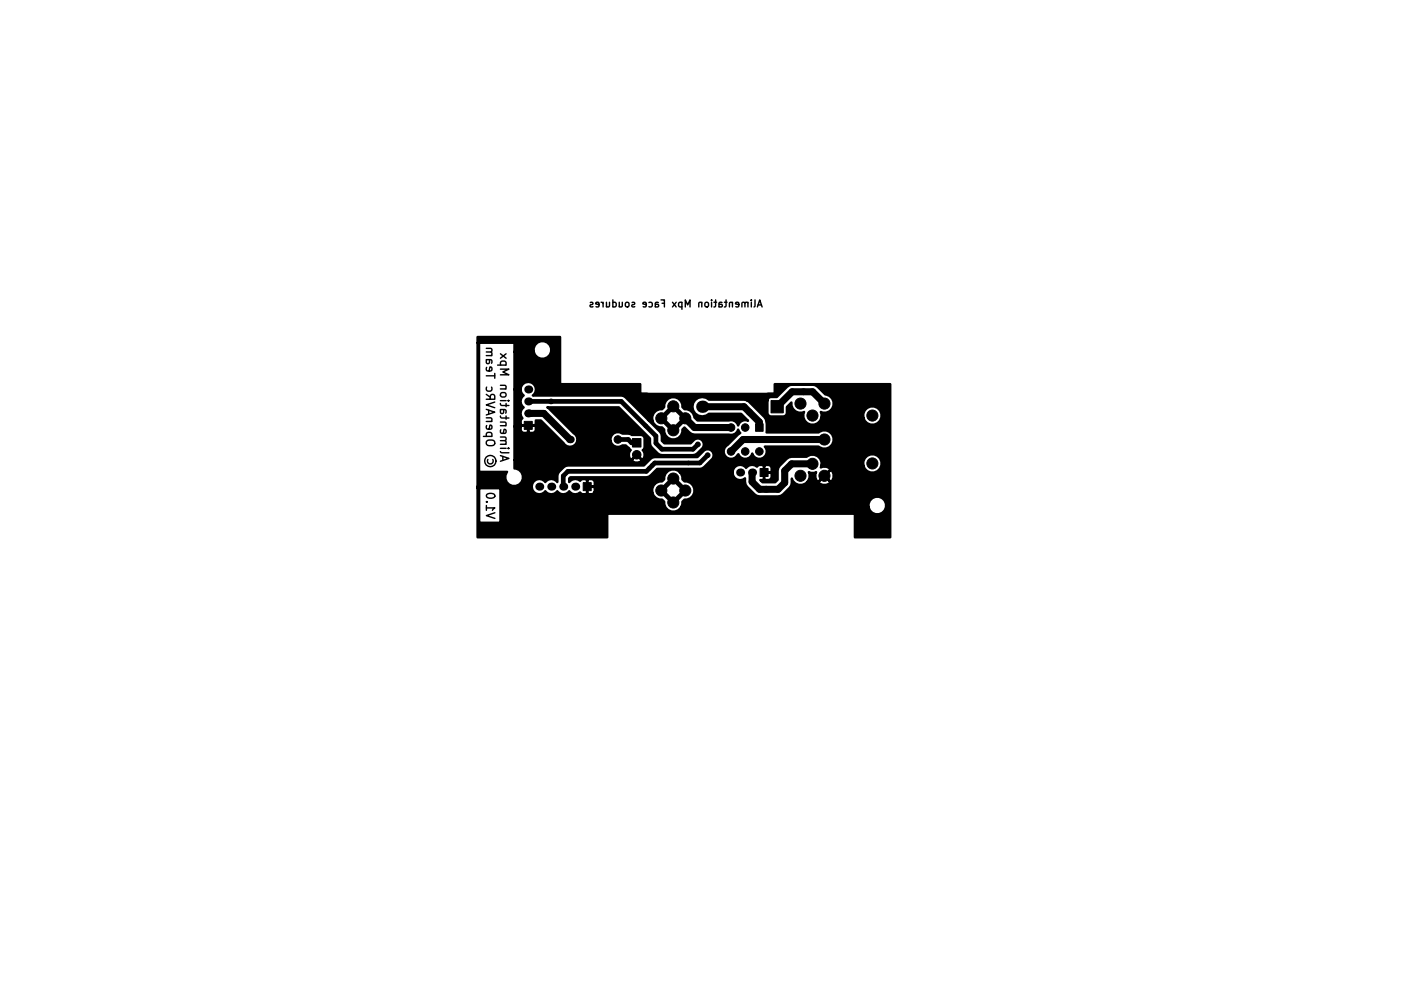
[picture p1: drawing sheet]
<svg xmlns="http://www.w3.org/2000/svg" width="297mm" height="210mm" viewBox="0 0 297 210" stroke-linecap="round" stroke-linejoin="round" font-family="sans-serif">
<g fill="none" stroke="#000" stroke-width=".3">
<path d="M103.1 76.3l1.1 .1v.7M103.1 74.7l1.1 .1 .1 .4-.2 .2M103.1 73.9l1.1 .1 .1 .4-.3 .3M103.1 79.7h1.8M103.1 75.4h1.2M103.2 77.9l-.1 .5 .3 .3 .8-.1v-.7l-.3-.1-.2 .9M103.2 76.3l-.1 .6a.35 .35 0 0 0 .3 .3 .35 .35 0 0 0 .4-.3l.1-.6M104.9 79.2v1M105.5 77.5h1.8M106.1 78.3h1.8l-1.3 .6 1.3 .6h-1.8M106.1 75.1l1.2 .9M106.2 77.5l-.1-.6 .3-.3h.6l.2 .2v.7"/>
<path d="M107.3 75.1l-1.2 .9M125.2 64.2l.3-.1 .2 .2v.3l-.5 .1v.4h.5M127 64.6l-.7-.1 .1-.3 .4-.1 .2 .2-.1 .8h-.5M127.4 64.1l.5 .3M127.9 64.1v1M128.6 64.1v1M129.2 64.1v1h-.4l-.2-.1M129.9 64.2l.5-.1 .3 .3-.2 .7h-.6M129.9 63.6v1.5M131.3 64.1v1M131.9 64.1v1h-.4l-.2-.1M132.7 64.3l.2-.2 .4 .2 .1 .5-.2 .3h-.3l-.2-.1z"/>
<path d="M134 64.2l.4-.1 .2 .2-.1 .3-.5 .1v.4h.6M137 64.6l-.7-.1 .1-.3 .4-.1 .2 .2-.1 .8h-.5M137.6 64.2l.4-.1 .3 .3-.1 .7h-.6M138.9 64.5l.5 .1 .3 .2-.3 .3h-.5M139.6 64.2h-.6l-.1 .9M140.2 63.6h.7v1.5M140.4 64.3h.5M142.6 64.1l.8 1M143.4 64.1l-.8 1M144.6 64.2l-.4-.1-.3 .3 .1 .7h.6M144.6 64.1v1.5M145.3 65.1v-1.5l.5 1.1 .5-1.1v1.5"/>
<path d="M148.8 64.3l-.2-.2-.4 .1v.9M148.8 64.1v1M149.5 64.3l.2-.2 .5 .2v.5l-.1 .3h-.4l-.2-.1zM150.9 63.6v.2M150.9 64.1v1M151.4 64.1h.5M151.7 63.6v1.3l-.3 .2M152.4 64.5l.5 .1 .3 .2-.3 .3h-.5M153.1 64.2h-.6l-.1 .9M153.6 64.1h.6M153.9 63.6v1.3l-.3 .2M155.3 64.3l-.2-.2-.4 .1v.9"/>
<path d="M155.3 64.1v1M156.7 64.6l-.8-.1 .1-.3 .4-.1 .3 .2-.1 .8h-.6M157.9 64.3l-.2-.2-.3 .1-.1 .9M158.6 64.3l-.2-.2-.4 .1-.1 .9M158.6 64.1v1M159.3 63.6v.2M159.3 64.1v1M160.1 63.6v1.3l-.2 .2M160.6 65.1l.5-1.5 .5 1.5M160.7 64.7h.7M102.5 92.6h1.8M103.1 88.6l1.1 .1 .1 .5-.2 .2"/>
<path d="M103.1 86.8l1.8 .6-1.8 .6M103.1 84.7h1.8v-.7l-.2-.2-.4-.1-.3 .1v.9M103.1 89.4h1.2M103.1 83.7l.9 .6M103.2 93.6a1.15 1.15 0 0 1 1.7 .2 .6 .6 0 0 1-.6 .8h-.6a.6 .6 0 0 1-.5-.4 .6 .6 0 0 1 0-.6zM103.2 92.6l-.1-.5 .3-.4h.6l.2 .2v.7M103.2 90.3l-.1 .5 .3 .2h.8v-.7l-.3-.1-.2 .8M103.2 82.1l-.1 .5 .3 .4h.6l.2-.2v-.7M103.4 97.5a.62 .62 0 0 0 .6 .9 .62 .62 0 0 0 .5-.9M103.6 87v.9M104.9 85.3l-1.8 .6 1.8 .6M106.1 96.7l1.8 .6-1.8 .6"/>
<path d="M106.1 95.8l.3 .3h1.5M106.1 93.5l1.1 .1 .1 .4-.2 .3M106.1 92.7l1.1 .1 .1 .4-.3 .3M106.1 89.5l1.1 .1 .1 .5-.2 .2M106.1 88.3l.3 .4h1.5M106.1 86.9l1.1 .1v.7M106.1 85.6l.3 .4h1.5M106.1 81.7l1.1 .1 .1 .5-.2 .2M106.1 95.1h1.2M106.1 94.3h1.2M106.1 90.3h1.2M106.1 85h1.2"/>
<path d="M106.1 82.5h1.2M106.2 91.2l-.1 .5 .3 .2h.8v-.7l-.3-.1-.2 .8M106.2 86.9l-.1 .6a.35 .35 0 0 0 .3 .3 .35 .35 0 0 0 .4-.3l.1-.6M106.3 83.4h.8l.2 .2-.1 .5-.2 .1-.7-.1-.2-.2zM106.6 96.8v.9M107.3 85.6v.7M107.3 88.3v.6M107.7 95.1h.2M107.7 85h.2M103.1 107.8h1.8l-.5 .5M103.1 106.5h.2M103.1 107.2v1.1"/>
<path d="M103.2 104.9a1.2 1.2 0 0 1 1.7 .2 .98 .98 0 0 1-.7 .7 .98 .98 0 0 1-1-.4zM104.9 108.8l-1.8 .6 1.8 .6"/>
<circle cx="104" cy="97.8" r="1.2"/>
</g>
<g fill="#000" stroke="#000" stroke-width=".21">
<path d="M111.1 89.4h1.7v1.7h-1.7zM134.1 93h1.8v1.8h-1.8zM161.2 99.4h1.7v1.7h-1.7zM160.2 89.9h1.6v1.6h-1.6zM163.5 85h2.6v2.6h-2.6zM123.6 102.4h1.8v1.7h-1.8z"/>
<circle cx="116.8" cy="85.2" r=".5"/>
<circle cx="131" cy="93.2" r=".8"/>
<circle cx="135" cy="96.5" r=".9"/>
<circle cx="140.2" cy="88.8" r="1.17"/>
<circle cx="142.8" cy="91.3" r="1.17"/>
<circle cx="142.8" cy="86.2" r="1.17"/>
<circle cx="145.3" cy="88.8" r="1.17"/>
<circle cx="148" cy="94.3" r=".5"/>
<circle cx="150" cy="96.6" r=".5"/>
<circle cx="155" cy="95.8" r=".8"/>
<circle cx="155" cy="90.7" r=".8"/>
<circle cx="158" cy="95.8" r=".8"/>
<circle cx="158" cy="90.7" r=".8"/>
<circle cx="161" cy="95.8" r=".8"/>
<circle cx="169.7" cy="85.6" r="1.17"/>
<circle cx="172.3" cy="88.2" r="1.17"/>
<circle cx="172.3" cy="98.4" r="1.17"/>
<circle cx="174.8" cy="93.2" r="1.17"/>
<circle cx="174.8" cy="85.6" r="1.17"/>
<circle cx="185" cy="88.2" r="1.17"/>
<circle cx="185" cy="98.3" r="1.17"/>
<circle cx="140.2" cy="104.1" r="1.17"/>
<circle cx="142.8" cy="101.5" r="1.17"/>
<circle cx="142.8" cy="106.6" r="1.17"/>
<circle cx="145.3" cy="104.1" r="1.17"/>
<circle cx="169.7" cy="100.9" r="1.17"/>
<circle cx="174.8" cy="100.9" r="1.17"/>
</g>
<g fill="#000">
<circle cx="112" cy="82.6" r=".85"/>
<circle cx="112" cy="87.7" r=".85"/>
<circle cx="112" cy="85.2" r=".85"/>
<circle cx="120.8" cy="93.2" r=".8"/>
<circle cx="148.9" cy="86.3" r="1.3"/>
<circle cx="114.3" cy="103.2" r=".85"/>
<circle cx="116.9" cy="103.2" r=".85"/>
<circle cx="119.4" cy="103.2" r=".85"/>
<circle cx="122" cy="103.2" r=".85"/>
<circle cx="156.9" cy="100.2" r=".85"/>
<circle cx="159.5" cy="100.2" r=".85"/>
</g>
<path d="M112 87.7h3.3l5.5 5.5M145.3 88.8l1.9 1.9h7.8M148.9 86.3h8.8l3.3 3.2v1.2M172.3 98.4h-4.5l-1.4 1.5v2.5l-1.4 1.4h-4l-1.5-1.6v-2M174.8 93.2h-17.3l-2.5 2.6M174.8 85.6l-2.5-2.5h-4.4l-3.1 3.2" fill="none" stroke="#000" stroke-width="1.5"/>
<path d="M112 87.7l.2 .2M112 85.2h19.7l7.4 7.3v1.5l1.2 1.3h6.6l1.1-1M131 93.2h2.2l.7 .7h1.1M142.8 86.2l2.5 2.6-2.5 2.5-2.6-2.5zM150 96.6l-1.6 1.6h-9.6l-1.8 1.8h-16.6l-1 1v2.2M140.2 104.1l2.6-2.6 2.5 2.6-2.5 2.5z" fill="none" stroke="#000" stroke-width="1"/>
<path d="M101.2 71.5h17.6v9.9l17 .1v1.7l.2 .3 26.5 .1 1.7-.2 .1-1.9h24.4v32.5h-7.4v-4.8l-.3-.2h-52l-.2 .2v4.8h-27.6v-10.4h.4v7.3h4.5v-7.3h-4.9v-.4h11.5a1.58 1.58 0 0 0 1.1 1.6 1.58 1.58 0 0 0 1.8-.6 1.53 1.53 0 0 0 2.5 0 1.53 1.53 0 0 0 2.6 0 1.52 1.52 0 0 0 2.3 .3l.5 .3h.8l.2-.1v-1.4v1.4l.2 .1h.8l.5-.3h12.3a1.9 1.9 0 0 0 2.1 1.5l.4 .5v.5a1.95 1.95 0 0 0 1.6 1.5 1.95 1.95 0 0 0 2-.9h39.7l.3 .7a1.89 1.89 0 0 0 3.2 0 1.89 1.89 0 0 0-1.2-2.9 1.89 1.89 0 0 0-2.3 2.2h-39.7l.3-.6v-.5l.4-.5a1.93 1.93 0 0 0 2.2-1.9 1.93 1.93 0 0 0-2.2-2l-.4-.4v-.5l-.5-1 11.1 .1a1.58 1.58 0 0 0 1 1.4 1.58 1.58 0 0 0 1.7-.2l.1 1.3a4.6 4.6 0 0 0 2.9 2.5l4.6-.1a3.8 3.8 0 0 0 2.3-3.7 1.9 1.9 0 0 0 3.3 .7h2.4l.1 .4a1.96 1.96 0 0 0 2.2 0l.1-.4-1.2-1.2-1.2 1.2h-2.4a1.76 1.76 0 0 0 .3-2l.4 .1h.7l.4-.1-.1 1.1 .3 .8 .3 .1 1.2-1.3 1.4 1.3 .3-.1a1.96 1.96 0 0 0 0-2.3l-.3-.1-1.4 1.2 1.3-1.2-.1-.4-.7-.3h-.8l-.4 .2 .2-.5h8.8a1.96 1.96 0 0 0 3 1.3 1.96 1.96 0 0 0 .1-3.3 1.96 1.96 0 0 0-3.1 1.2v.8h-8.8a1.93 1.93 0 0 0-1-2 1.93 1.93 0 0 0-2.2 .2l-3.7 .1a4.2 4.2 0 0 0-2.4 4.8l-.5 .5h-2.7l-.5-.5h.6l.1-.1v-1.4l.1 1.4 .2 .1 1.1-.1 .3-.5v-.7l-.2-.2h-1.5v-1.5l.1 1.4h1.4l.2-.2-.1-1-.5-.4h-.8l-.2 .2-.2-.2h-.8l-.5 .4-.4-.3a1.52 1.52 0 0 0-1.9 .6 1.58 1.58 0 0 0-1.8-.6 1.58 1.58 0 0 0-1.1 1.5h-11.1l-.4-.3a1.93 1.93 0 0 0-2-.1 1.93 1.93 0 0 0-1 1.9l-.4 .4h-.6a1.96 1.96 0 0 0-1.5 2.4h-12.3l.1-1-.2-.2h-1.5l.1-1.5v1.4h1.4l.2-.2v-.8l-.3-.4-1.1-.2-.2 .2-.2-.2h-.8l-.5 .4a1.53 1.53 0 0 0-2.3 .3v-.8l.2-.2h16.1l.9-.4 1.4-1.4h9.1l.9-.4 1.8-1.8a1.27 1.27 0 0 0-.4-1.8 1.27 1.27 0 0 0-1.7 .4l-1.1 1.1h-9.1a1.68 1.68 0 0 0-1.4 .9l-.9 .9-16.6 .1a2.93 2.93 0 0 0-1.8 3.4 1.53 1.53 0 0 0-2.5 0 1.58 1.58 0 0 0-1.8-.6 1.58 1.58 0 0 0-1.1 1.5h-11.5v-30.5h.4v27.4h5.9l-.1 .1a1.88 1.88 0 0 0 .8 2.8 1.88 1.88 0 0 0 2.6-1.3 1.88 1.88 0 0 0-1.7-2.3v-1.8h24.9l.1 .3 .6 .2h.6l.6-.2 .1-.3-1-1-1 1h-24.9v-7.1h1.3l.1 1 .5 .3h.8l.1-.1v-1.4l.2 1.4 .1 .1 1.1-.1 .3-.5v-.7l-.2-.2h-2.8l-.2 .2h-1.3v-7.9h1.3l.1 .6 .5 .7-.2 .1a1.56 1.56 0 0 0 .2 2.4 1.52 1.52 0 0 0-.2 2.3l-.4 .5v.8l.2 .2h2.8l.2-.2v-.8h1.1l5 5.1a1.57 1.57 0 0 0 2.7-.7h7l.3 .5a1.56 1.56 0 0 0 2.2 .4h.8l1 1a1.43 1.43 0 0 0-.1 1.9l.3 .1 1.1-1.1 1.1 1.1 .3-.1a1.43 1.43 0 0 0-.1-1.9l.4-.7v-1.8a.76 .76 0 0 0-.8-.7h-1.9a3.4 3.4 0 0 0-2.1-.4 1.58 1.58 0 0 0-1.8 0 1.58 1.58 0 0 0-.7 1.7h-7l-.1-.9-.3-.5-6-5.8h15.2l6.6 6.6 .1 1.5 2 2 7 .1a2.88 2.88 0 0 0 2.3-2.6 1.27 1.27 0 0 0-1-1 1.27 1.27 0 0 0-1.3 .6l-.5 .5h-5.5l-.6-.6v-1l-.3-.9-2.5-2.5h.8a1.9 1.9 0 0 0 2.1 1.6l.4 .4v.6a1.95 1.95 0 0 0 2.2 1.5 1.95 1.95 0 0 0 1.7-2.1l.4-.4 1.1 1.1 .5 .3 .5 .1 7.5 .1a1.54 1.54 0 0 0 1.8-1.2l.5 .8-2.8 2.5a1.6 1.6 0 0 0-.2 2.6 1.6 1.6 0 0 0 2.6-.6 1.54 1.54 0 0 0 1.5 1 1.54 1.54 0 0 0 1.4-1.2 1.56 1.56 0 0 0 2.3 1 1.56 1.56 0 0 0 .4-2.5h11.4l.1 .2a1.96 1.96 0 0 0 2.6-.4 1.96 1.96 0 0 0-.1-2.6 1.96 1.96 0 0 0-2.6-.2h-11.1l.1-1.8-.2-.9-.3-.5-3.7-3.5h4.3v2.6l.2 .5 .6 .3h2.6a.76 .76 0 0 0 .7-.8v-1.3l1-.9a1.9 1.9 0 0 0 2.7 2 1.95 1.95 0 0 0 1.2 2.6 1.95 1.95 0 0 0 2.5-1.5h8.8l.3 .8a1.96 1.96 0 0 0 3.3 0 1.96 1.96 0 0 0-1.3-3.1 1.96 1.96 0 0 0-2.3 2.3h-8.8v-.7l-.2-.4 .4 .2a1.95 1.95 0 0 0 2.3-1.7 1.95 1.95 0 0 0-1.7-2.2l-2.1-2-5-.1-.5 .1-.5 .4-2.2 2.1h-1.2a.76 .76 0 0 0-.8 .8h-4.3l-.7-.2h-7.4a2.07 2.07 0 0 0-2.9 0 2.07 2.07 0 0 0 0 2.9 2.07 2.07 0 0 0 2.9 .1h6.8l1.5 1.5-.3-.1a1.54 1.54 0 0 0-1.8 1.1 1.51 1.51 0 0 0-1.9-1.1h-6.7l-.7-.6a1.86 1.86 0 0 0-2.1-1.8l-.4-.4v-.6a1.95 1.95 0 0 0-2.2-1.5 1.95 1.95 0 0 0-1.7 2.1l-.4 .4h-.6a1.96 1.96 0 0 0-1.5 2.3h-.8l-5.3-5.1-19.2-.1 .2-.1a1.62 1.62 0 0 0-.6-2.7 1.62 1.62 0 0 0-2.2 1.5h-1.3v-8h4l.3 .7a1.89 1.89 0 0 0 3.2 0 1.89 1.89 0 0 0-1.2-2.9 1.89 1.89 0 0 0-2.3 2.2h-4v-1.9h-7.9z" fill="#000" stroke="#000" stroke-width=".5"/>
</svg>
